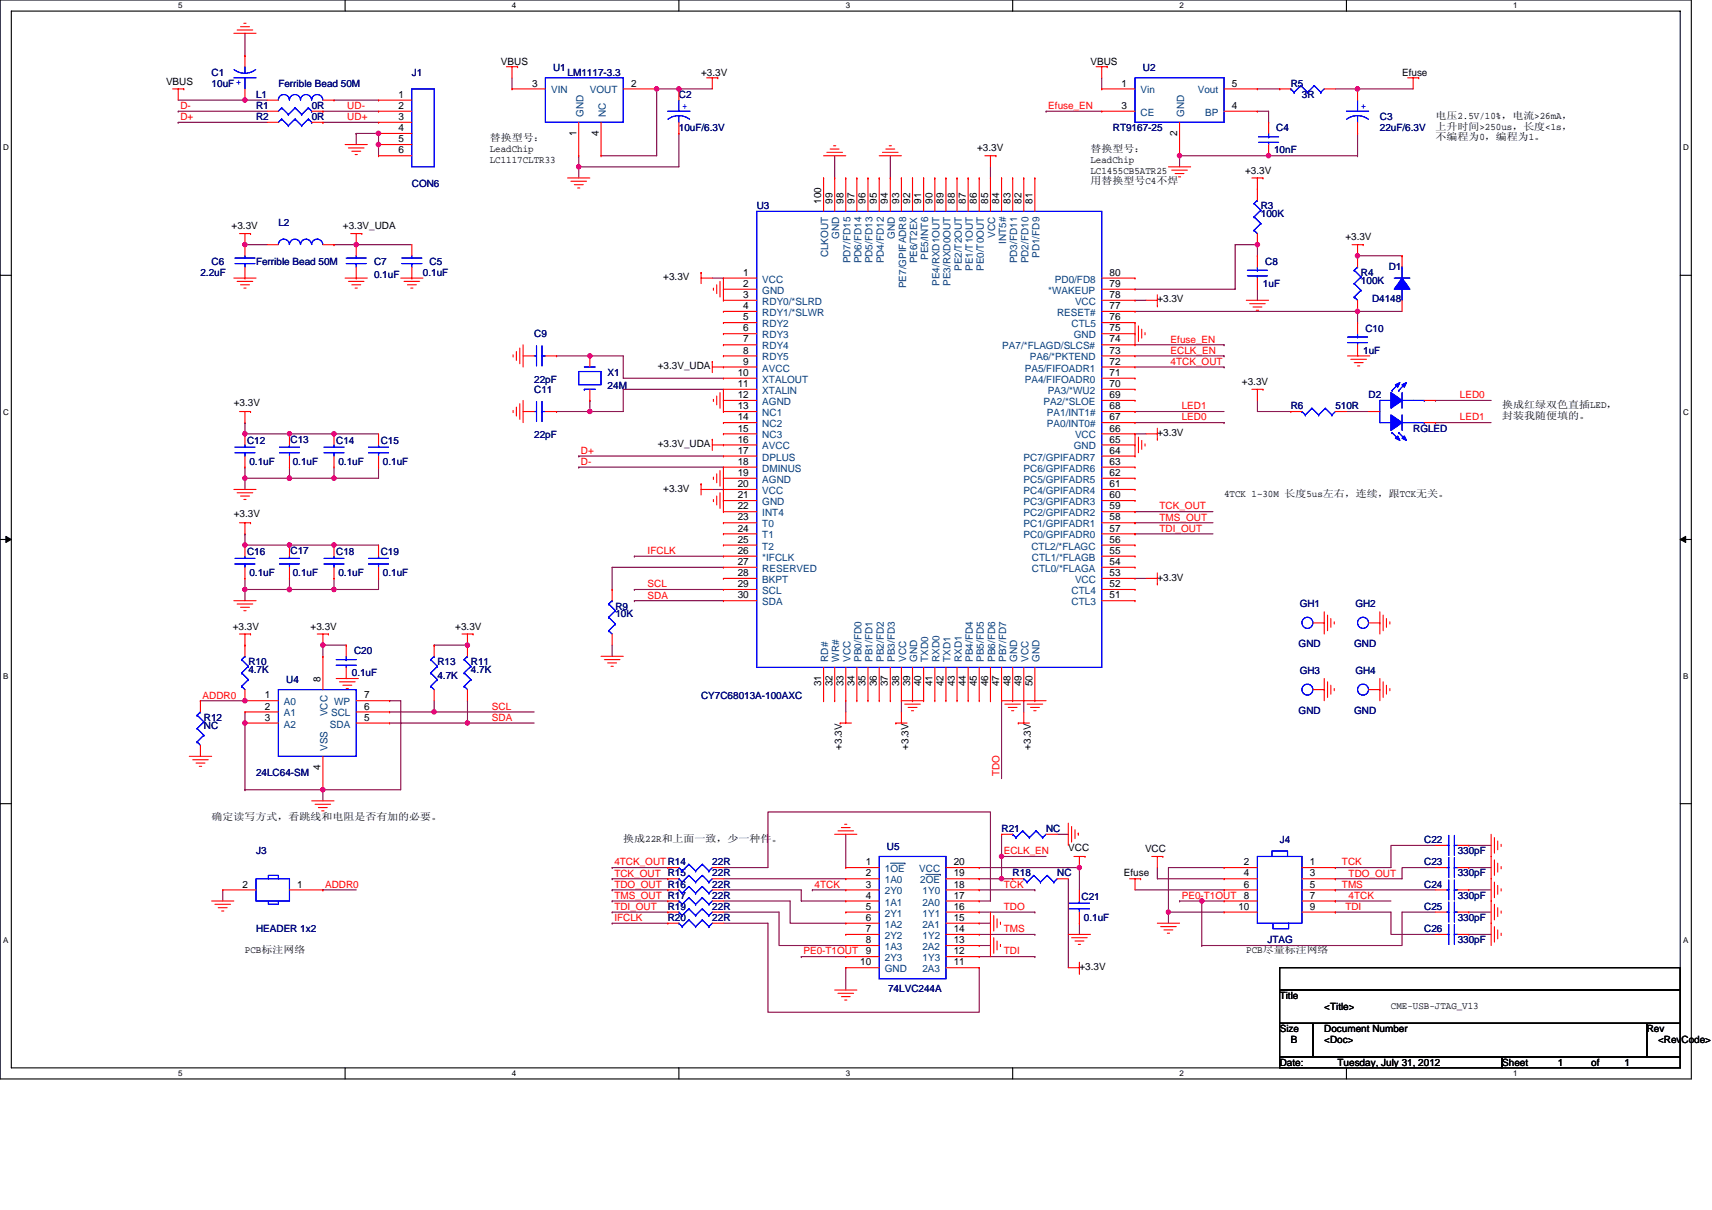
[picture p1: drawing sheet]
<svg xmlns="http://www.w3.org/2000/svg" width="297mm" height="210mm" viewBox="0 0 297 210" stroke-linecap="round" stroke-linejoin="round" font-family="sans-serif">
<defs><g id="words">
<g font-size="1.7">
<text x="86.9" y="11.2">VBUS</text>
<text x="189.2" y="11.2">VBUS</text>
<text x="28.8" y="14.7">VBUS</text>
<text x="69.1" y="17">1</text>
<text x="92.3" y="15">3</text>
<text x="109.5" y="15">2</text>
<text x="121.6" y="13.1">+3.3V</text>
<text x="194.6" y="15">1</text>
<text x="213.7" y="15">5</text>
<text x="243.3" y="13.1">Efuse</text>
<text x="69.1" y="18.9">2</text>
<text x="69.1" y="20.8">3</text>
<text x="69.1" y="22.8">4</text>
<text x="100" y="23.5" transform="rotate(-90 100 23.5)">1</text>
<text x="103.9" y="23.5" transform="rotate(-90 103.9 23.5)">4</text>
<text x="194.6" y="18.9">3</text>
<text x="204.3" y="23.5" transform="rotate(-90 204.3 23.5)">2</text>
<text x="213.7" y="18.9">4</text>
<text x="249.1" y="20.7">电压2.5V/10%，电流&gt;26mA，</text>
<text x="249.1" y="22.5">上升时间&gt;250us，长度&lt;1s，</text>
<text x="69.1" y="24.7">5</text>
<text x="69.1" y="26.6">6</text>
<text x="85" y="26.4">LeadChip</text>
<text x="85" y="28.2">LC1117CLTR33</text>
<text x="85" y="24.5">替换型号：</text>
<text x="169.5" y="26.2">+3.3V</text>
<text x="189.2" y="26.5">替换型号：</text>
<text x="189.2" y="28.3">LeadChip</text>
<text x="249.1" y="24.4">不编程为0，编程为1。</text>
<text x="142.5" y="35.3" transform="rotate(-90 142.5 35.3)">100</text>
<text x="144.4" y="35.3" transform="rotate(-90 144.4 35.3)">99</text>
<text x="146.3" y="35.3" transform="rotate(-90 146.3 35.3)">98</text>
<text x="148.3" y="35.3" transform="rotate(-90 148.3 35.3)">97</text>
<text x="150.2" y="35.3" transform="rotate(-90 150.2 35.3)">96</text>
<text x="152.1" y="35.3" transform="rotate(-90 152.1 35.3)">95</text>
<text x="154.1" y="35.3" transform="rotate(-90 154.1 35.3)">94</text>
<text x="156" y="35.3" transform="rotate(-90 156 35.3)">93</text>
<text x="157.9" y="35.3" transform="rotate(-90 157.9 35.3)">92</text>
<text x="159.8" y="35.3" transform="rotate(-90 159.8 35.3)">91</text>
<text x="161.8" y="35.3" transform="rotate(-90 161.8 35.3)">90</text>
<text x="163.7" y="35.3" transform="rotate(-90 163.7 35.3)">89</text>
<text x="165.6" y="35.3" transform="rotate(-90 165.6 35.3)">88</text>
<text x="167.6" y="35.3" transform="rotate(-90 167.6 35.3)">87</text>
<text x="169.5" y="35.3" transform="rotate(-90 169.5 35.3)">86</text>
<text x="171.4" y="35.3" transform="rotate(-90 171.4 35.3)">85</text>
<text x="173.4" y="35.3" transform="rotate(-90 173.4 35.3)">84</text>
<text x="175.3" y="35.3" transform="rotate(-90 175.3 35.3)">83</text>
<text x="177.2" y="35.3" transform="rotate(-90 177.2 35.3)">82</text>
<text x="179.2" y="35.3" transform="rotate(-90 179.2 35.3)">81</text>
<text x="189.2" y="30.1">LC1455CB5ATR25</text>
<text x="189.2" y="32">用替换型号C4不焊</text>
<text x="216" y="30.1">+3.3V</text>
<text x="40.2" y="39.8">+3.3V</text>
<text x="59.5" y="39.8">+3.3V_UDA</text>
<text x="233.4" y="41.7">+3.3V</text>
<text x="129" y="47.9">1</text>
<text x="192.5" y="47.9">80</text>
<text x="115.1" y="48.6">+3.3V</text>
<text x="129" y="49.8">2</text>
<text x="129" y="51.7">3</text>
<text x="129" y="53.6">4</text>
<text x="192.5" y="51.7">78</text>
<text x="192.5" y="53.6">77</text>
<text x="192.5" y="49.8">79</text>
<text x="200.8" y="52.5">+3.3V</text>
<text x="129" y="55.6">5</text>
<text x="129" y="57.5">6</text>
<text x="129" y="59.4">7</text>
<text x="192.5" y="57.5">75</text>
<text x="192.5" y="59.4">74</text>
<text x="192.5" y="55.6">76</text>
<text x="114.1" y="64.1">+3.3V_UDA</text>
<text x="128" y="65.2">10</text>
<text x="129" y="61.4">8</text>
<text x="129" y="63.3">9</text>
<text x="192.5" y="61.4">73</text>
<text x="192.5" y="65.2">71</text>
<text x="192.5" y="63.3">72</text>
<text x="40.6" y="70.5">+3.3V</text>
<text x="128" y="67.2">11</text>
<text x="128" y="69.1">12</text>
<text x="128" y="71">13</text>
<text x="192.5" y="71">68</text>
<text x="192.5" y="67.2">70</text>
<text x="192.5" y="69.1">69</text>
<text x="215.5" y="66.8">+3.3V</text>
<text x="260.6" y="70.9">换成红绿双色直插LED，</text>
<text x="114.1" y="77.6">+3.3V_UDA</text>
<text x="128" y="72.9">14</text>
<text x="128" y="74.9">15</text>
<text x="128" y="76.8">16</text>
<text x="192.5" y="74.9">66</text>
<text x="192.5" y="72.9">67</text>
<text x="192.5" y="76.8">65</text>
<text x="200.8" y="75.7">+3.3V</text>
<text x="260.6" y="72.7">封装我随便填的。</text>
<text x="128" y="78.7">17</text>
<text x="128" y="80.7">18</text>
<text x="128" y="82.6">19</text>
<text x="192.5" y="82.6">62</text>
<text x="192.5" y="80.7">63</text>
<text x="192.5" y="78.7">64</text>
<text x="40.6" y="89.8">+3.3V</text>
<text x="115.1" y="85.3">+3.3V</text>
<text x="128" y="84.5">20</text>
<text x="128" y="86.5">21</text>
<text x="128" y="88.4">22</text>
<text x="192.5" y="88.4">59</text>
<text x="192.5" y="86.5">60</text>
<text x="192.5" y="84.5">61</text>
<text x="212.4" y="86.3">4TCK 1~30M 长度5us左右，连续，跟TCK无关。</text>
<text x="128" y="90.3">23</text>
<text x="128" y="92.2">24</text>
<text x="128" y="94.2">25</text>
<text x="192.5" y="92.2">57</text>
<text x="192.5" y="90.3">58</text>
<text x="192.5" y="94.2">56</text>
<text x="128" y="96.1">26</text>
<text x="128" y="98">27</text>
<text x="128" y="100">28</text>
<text x="128" y="101.9">29</text>
<text x="192.5" y="100">53</text>
<text x="192.5" y="98">54</text>
<text x="192.5" y="96.1">55</text>
<text x="192.5" y="101.9">52</text>
<text x="200.8" y="100.8">+3.3V</text>
<text x="128" y="103.8">30</text>
<text x="192.5" y="103.8">51</text>
<text x="40.4" y="109.3">+3.3V</text>
<text x="53.9" y="109.3">+3.3V</text>
<text x="79" y="109.3">+3.3V</text>
<text x="55.6" y="118.3" transform="rotate(-90 55.6 118.3)">8</text>
<text x="142.5" y="119.1" transform="rotate(-90 142.5 119.1)">31</text>
<text x="144.4" y="119.1" transform="rotate(-90 144.4 119.1)">32</text>
<text x="146.3" y="119.1" transform="rotate(-90 146.3 119.1)">33</text>
<text x="148.3" y="119.1" transform="rotate(-90 148.3 119.1)">34</text>
<text x="150.2" y="119.1" transform="rotate(-90 150.2 119.1)">35</text>
<text x="152.1" y="119.1" transform="rotate(-90 152.1 119.1)">36</text>
<text x="154.1" y="119.1" transform="rotate(-90 154.1 119.1)">37</text>
<text x="156" y="119.1" transform="rotate(-90 156 119.1)">38</text>
<text x="157.9" y="119.1" transform="rotate(-90 157.9 119.1)">39</text>
<text x="159.8" y="119.1" transform="rotate(-90 159.8 119.1)">40</text>
<text x="161.8" y="119.1" transform="rotate(-90 161.8 119.1)">41</text>
<text x="163.7" y="119.1" transform="rotate(-90 163.7 119.1)">42</text>
<text x="165.6" y="119.1" transform="rotate(-90 165.6 119.1)">43</text>
<text x="167.6" y="119.1" transform="rotate(-90 167.6 119.1)">44</text>
<text x="169.5" y="119.1" transform="rotate(-90 169.5 119.1)">45</text>
<text x="171.4" y="119.1" transform="rotate(-90 171.4 119.1)">46</text>
<text x="173.4" y="119.1" transform="rotate(-90 173.4 119.1)">47</text>
<text x="175.3" y="119.1" transform="rotate(-90 175.3 119.1)">48</text>
<text x="177.2" y="119.1" transform="rotate(-90 177.2 119.1)">49</text>
<text x="179.2" y="119.1" transform="rotate(-90 179.2 119.1)">50</text>
<text x="46" y="121.2">1</text>
<text x="46" y="123.1">2</text>
<text x="46" y="125.1">3</text>
<text x="63.2" y="125.1">5</text>
<text x="63.2" y="121.2">7</text>
<text x="63.2" y="123.1">6</text>
<text x="146" y="130.1" transform="rotate(-90 146 130.1)">+3.3V</text>
<text x="157.6" y="130.1" transform="rotate(-90 157.6 130.1)">+3.3V</text>
<text x="178.9" y="130.1" transform="rotate(-90 178.9 130.1)">+3.3V</text>
<text x="55.6" y="133.6" transform="rotate(-90 55.6 133.6)">4</text>
<text x="36.7" y="142.3">确定读写方式，看跳线和电阻是否有加的必要。</text>
<text x="108.1" y="146.2">换成22R和上面一致，少一种件。</text>
<text x="185.4" y="147.7">VCC</text>
<text x="198.7" y="147.9">VCC</text>
<text x="42.1" y="154">2</text>
<text x="51.6" y="154">1</text>
<text x="150.2" y="150.2">1</text>
<text x="150.2" y="152.1">2</text>
<text x="150.2" y="154">3</text>
<text x="150.2" y="156">4</text>
<text x="165.5" y="156">17</text>
<text x="165.5" y="152.1">19</text>
<text x="165.5" y="154">18</text>
<text x="165.5" y="150.2">20</text>
<text x="195" y="152.1">Efuse</text>
<text x="215.8" y="150.2">2</text>
<text x="215.8" y="152.1">4</text>
<text x="215.8" y="154">6</text>
<text x="215.8" y="156">8</text>
<text x="227.2" y="150.2">1</text>
<text x="227.2" y="152.1">3</text>
<text x="227.2" y="154">5</text>
<text x="227.2" y="156">7</text>
<text x="150.2" y="157.9">5</text>
<text x="150.2" y="159.8">6</text>
<text x="150.2" y="161.8">7</text>
<text x="165.5" y="159.8">15</text>
<text x="165.5" y="161.8">14</text>
<text x="165.5" y="157.9">16</text>
<text x="214.9" y="157.9">10</text>
<text x="227.2" y="157.9">9</text>
<text x="42.5" y="165.5">PCB标注网络</text>
<text x="149.2" y="167.5">10</text>
<text x="150.2" y="163.7">8</text>
<text x="150.2" y="165.6">9</text>
<text x="165.5" y="167.5">11</text>
<text x="165.5" y="163.7">13</text>
<text x="165.5" y="165.6">12</text>
<text x="216.2" y="165.5">PCB尽量标注网络</text>
<text x="187.3" y="168.3">+3.3V</text>
<text x="222" y="173.4">Title</text>
<text x="222" y="179.1">Size</text>
<text x="229.8" y="179.1">Document Number</text>
<text x="229.8" y="175.3">&lt;Title&gt;</text>
<text x="241.3" y="175.1">CME-USB-JTAG_V13</text>
<text x="285.7" y="179.1">Rev</text>
<text x="222" y="184.9">Date:</text>
<text x="224" y="181.1">B</text>
<text x="229.8" y="181.1">&lt;Doc&gt;</text>
<text x="232.1" y="184.9">Tuesday, July 31, 2012</text>
<text x="260.6" y="184.9">Sheet</text>
<text x="270.3" y="184.9">1</text>
<text x="276.1" y="184.9">of</text>
<text x="281.9" y="184.9">1</text>
<text x="287.7" y="181.1">&lt;RevCode&gt;</text>
</g>
<g font-size="1.7" fill="#000080">
<text x="36.7" y="13.1">C1</text>
<text x="36.7" y="15">10uF</text>
<text x="44.4" y="17">L1</text>
<text x="48.3" y="15">Ferrible Bead 50M</text>
<text x="71.5" y="13.1">J1</text>
<text x="96" y="12.4">U1</text>
<text x="98.5" y="13.1">LM1117-3.3</text>
<text x="117.8" y="17">C2</text>
<text x="198.3" y="12.4">U2</text>
<text x="224" y="15">R5</text>
<text x="225.9" y="17">3R</text>
<text x="44.4" y="18.9">R1</text>
<text x="44.4" y="20.8">R2</text>
<text x="54.1" y="18.9">0R</text>
<text x="54.1" y="20.8">0R</text>
<text x="117.8" y="22.8">10uF/6.3V</text>
<text x="193.1" y="22.8">RT9167-25</text>
<text x="221.4" y="22.8">C4</text>
<text x="239.4" y="20.8">C3</text>
<text x="239.4" y="22.8">22uF/6.3V</text>
<text x="221.1" y="26.6">10nF</text>
<text x="71.5" y="32.4">CON6</text>
<text x="48.3" y="39.2">L2</text>
<text x="131.3" y="36.3">U3</text>
<text x="218.8" y="36.3">R3</text>
<text x="218.8" y="37.6">100K</text>
<text x="34.8" y="47.9">2.2uF</text>
<text x="36.7" y="45.9">C6</text>
<text x="44.4" y="45.9">Ferrible Bead 50M</text>
<text x="64.9" y="45.9">C7</text>
<text x="73.4" y="47.9">0.1uF</text>
<text x="74.5" y="45.9">C5</text>
<text x="219.5" y="45.9">C8</text>
<text x="236.1" y="47.9">R4</text>
<text x="241" y="46.9">D1</text>
<text x="64.9" y="48.3">0.1uF</text>
<text x="219.1" y="49.8">1uF</text>
<text x="236.1" y="49.2">100K</text>
<text x="238.1" y="52.5">D4148</text>
<text x="92.7" y="58.5">C9</text>
<text x="236.9" y="57.5">C10</text>
<text x="105.4" y="65.2">X1</text>
<text x="236.5" y="61.4">1uF</text>
<text x="92.7" y="66.4">22pF</text>
<text x="92.7" y="68.1">C11</text>
<text x="105.4" y="67.6">24M</text>
<text x="224" y="71">R6</text>
<text x="231.7" y="71">510R</text>
<text x="237.5" y="69.1">D2</text>
<text x="42.9" y="77">C12</text>
<text x="50.4" y="76.8">C13</text>
<text x="58.3" y="77">C14</text>
<text x="66.1" y="77">C15</text>
<text x="92.7" y="76.1">22pF</text>
<text x="245.2" y="74.9">RGLED</text>
<text x="43.3" y="80.7">0.1uF</text>
<text x="50.8" y="80.7">0.1uF</text>
<text x="58.7" y="80.7">0.1uF</text>
<text x="66.4" y="80.7">0.1uF</text>
<text x="42.9" y="96.3">C16</text>
<text x="43.3" y="100">0.1uF</text>
<text x="50.4" y="96.1">C17</text>
<text x="50.8" y="100">0.1uF</text>
<text x="58.3" y="96.3">C18</text>
<text x="58.7" y="100">0.1uF</text>
<text x="66.1" y="96.3">C19</text>
<text x="66.4" y="100">0.1uF</text>
<text x="106.8" y="105.8">R9</text>
<text x="106.8" y="107.1">10K</text>
<text x="225.5" y="105.4">GH1</text>
<text x="235.2" y="105.4">GH2</text>
<text x="61.4" y="113.5">C20</text>
<text x="225.3" y="112.4">GND</text>
<text x="235" y="112.4">GND</text>
<text x="43.1" y="115.4">R10</text>
<text x="43.1" y="116.8">4.7K</text>
<text x="49.7" y="118.5">U4</text>
<text x="61" y="117.4">0.1uF</text>
<text x="75.9" y="115.4">R13</text>
<text x="75.9" y="117.8">4.7K</text>
<text x="81.7" y="115.4">R11</text>
<text x="81.7" y="116.8">4.7K</text>
<text x="225.5" y="117">GH3</text>
<text x="235.2" y="117">GH4</text>
<text x="35.4" y="125.1">R12</text>
<text x="121.6" y="121.2">CY7C68013A-100AXC</text>
<text x="225.3" y="123.9">GND</text>
<text x="235" y="123.9">GND</text>
<text x="35.4" y="126.4">NC</text>
<text x="44.4" y="134.7">24LC64-SM</text>
<text x="44.4" y="148.3">J3</text>
<text x="153.9" y="147.5">U5</text>
<text x="173.8" y="144.4">R21</text>
<text x="181.5" y="144.4">NC</text>
<text x="222" y="146.3">J4</text>
<text x="247.1" y="146.3">C22</text>
<text x="252.9" y="148.3">330pF</text>
<text x="123.6" y="152.1">22R</text>
<text x="123.6" y="150.2">22R</text>
<text x="123.6" y="156">22R</text>
<text x="123.6" y="154.1">22R</text>
<text x="175.7" y="152.1">R18</text>
<text x="183.4" y="152.1">NC</text>
<text x="247.1" y="150.2">C23</text>
<text x="247.1" y="154.1">C24</text>
<text x="252.9" y="152.1">330pF</text>
<text x="252.9" y="156">330pF</text>
<text x="44.4" y="161.8">HEADER 1x2</text>
<text x="115.9" y="157.9">R19</text>
<text x="115.9" y="159.8">R20</text>
<text x="123.6" y="157.9">22R</text>
<text x="123.6" y="159.8">22R</text>
<text x="187.7" y="156.2">C21</text>
<text x="188.1" y="159.8">0.1uF</text>
<text x="247.1" y="157.9">C25</text>
<text x="247.1" y="161.8">C26</text>
<text x="252.9" y="159.8">330pF</text>
<text x="219.9" y="163.7">JTAG</text>
<text x="252.9" y="163.7">330pF</text>
<text x="154.1" y="172.2">74LVC244A</text>
</g>
<g font-size="1.7" fill="#00f">
<text x="41.9" y="13.8" transform="rotate(180 41.9 13.8)">+</text>
<text x="118.4" y="18.9">+</text>
<text x="236.1" y="18.9">+</text>
</g>
<g font-size="1.7" fill="#004080">
<text x="95.6" y="16.2">VIN</text>
<text x="102.3" y="16.2">VOUT</text>
<text x="197.9" y="16.2">Vin</text>
<text x="207.8" y="16.2">Vout</text>
<text x="101.2" y="20.3" transform="rotate(-90 101.2 20.3)">GND</text>
<text x="105.1" y="20.3" transform="rotate(-90 105.1 20.3)">NC</text>
<text x="197.9" y="20.1">CE</text>
<text x="205.5" y="20.3" transform="rotate(-90 205.5 20.3)">GND</text>
<text x="209.1" y="20.1">BP</text>
<text x="145.6" y="41.5" transform="rotate(-90 145.6 41.5)">GND</text>
<text x="155.3" y="41.5" transform="rotate(-90 155.3 41.5)">GND</text>
<text x="172.7" y="41.3" transform="rotate(-90 172.7 41.3)">VCC</text>
<text x="143.7" y="44.6" transform="rotate(-90 143.7 44.6)">CLKOUT</text>
<text x="147.5" y="45.7" transform="rotate(-90 147.5 45.7)">PD7/FD15</text>
<text x="149.5" y="45.7" transform="rotate(-90 149.5 45.7)">PD6/FD14</text>
<text x="151.4" y="45.7" transform="rotate(-90 151.4 45.7)">PD5/FD13</text>
<text x="153.3" y="45.7" transform="rotate(-90 153.3 45.7)">PD4/FD12</text>
<text x="159.1" y="45.7" transform="rotate(-90 159.1 45.7)">PE6/T2EX</text>
<text x="161.1" y="45.1" transform="rotate(-90 161.1 45.1)">PE5/INT6</text>
<text x="166.9" y="47" transform="rotate(-90 166.9 47)">PE2/T2OUT</text>
<text x="168.8" y="47" transform="rotate(-90 168.8 47)">PE1/T1OUT</text>
<text x="170.7" y="47" transform="rotate(-90 170.7 47)">PE0/T0OUT</text>
<text x="174.6" y="42.4" transform="rotate(-90 174.6 42.4)">INT5#</text>
<text x="176.5" y="45.7" transform="rotate(-90 176.5 45.7)">PD3/FD11</text>
<text x="178.4" y="45.7" transform="rotate(-90 178.4 45.7)">PD2/FD10</text>
<text x="180.4" y="44.7" transform="rotate(-90 180.4 44.7)">PD1/FD9</text>
<text x="132.3" y="49">VCC</text>
<text x="132.3" y="51">GND</text>
<text x="132.3" y="52.9">RDY0/*SLRD</text>
<text x="157.2" y="50" transform="rotate(-90 157.2 50)">PE7/GPIFADR8</text>
<text x="163" y="49.6" transform="rotate(-90 163 49.6)">PE4/RXD1OUT</text>
<text x="164.9" y="49.6" transform="rotate(-90 164.9 49.6)">PE3/RXD0OUT</text>
<text x="181.9" y="51">*WAKEUP</text>
<text x="183" y="49">PD0/FD8</text>
<text x="186.5" y="52.9">VCC</text>
<text x="132.3" y="54.8">RDY1/*SLWR</text>
<text x="132.3" y="56.8">RDY2</text>
<text x="132.3" y="58.7">RDY3</text>
<text x="183.4" y="54.8">RESET#</text>
<text x="185.9" y="56.8">CTL5</text>
<text x="186.3" y="58.7">GND</text>
<text x="132.3" y="60.6">RDY4</text>
<text x="132.3" y="62.5">RDY5</text>
<text x="132.3" y="64.5">AVCC</text>
<text x="173.9" y="60.6">PA7/*FLAGD/SLCS#</text>
<text x="177.8" y="64.5">PA5/FIFOADR1</text>
<text x="178.7" y="62.5">PA6/*PKTEND</text>
<text x="132.3" y="66.4">XTALOUT</text>
<text x="132.3" y="68.3">XTALIN</text>
<text x="132.3" y="70.3">AGND</text>
<text x="177.8" y="66.4">PA4/FIFOADR0</text>
<text x="181.1" y="70.3">PA2/*SLOE</text>
<text x="181.8" y="68.3">PA3/*WU2</text>
<text x="132.3" y="72.2">NC1</text>
<text x="132.3" y="74.1">NC2</text>
<text x="132.3" y="76.1">NC3</text>
<text x="132.3" y="78">AVCC</text>
<text x="181.6" y="74.1">PA0/INT0#</text>
<text x="181.6" y="72.2">PA1/INT1#</text>
<text x="186.3" y="78">GND</text>
<text x="186.5" y="76.1">VCC</text>
<text x="132.3" y="79.9">DPLUS</text>
<text x="132.3" y="81.9">DMINUS</text>
<text x="132.3" y="83.8">AGND</text>
<text x="177.6" y="83.8">PC5/GPIFADR5</text>
<text x="177.6" y="81.9">PC6/GPIFADR6</text>
<text x="177.6" y="79.9">PC7/GPIFADR7</text>
<text x="132.3" y="85.7">VCC</text>
<text x="132.3" y="87.7">GND</text>
<text x="132.3" y="89.6">INT4</text>
<text x="177.6" y="89.6">PC2/GPIFADR2</text>
<text x="177.6" y="87.7">PC3/GPIFADR3</text>
<text x="177.6" y="85.7">PC4/GPIFADR4</text>
<text x="132.3" y="91.5">T0</text>
<text x="132.3" y="93.4">T1</text>
<text x="132.3" y="95.4">T2</text>
<text x="177.6" y="93.4">PC0/GPIFADR0</text>
<text x="177.6" y="91.5">PC1/GPIFADR1</text>
<text x="179" y="95.4">CTL2/*FLAGC</text>
<text x="132.3" y="97.3">*IFCLK</text>
<text x="132.3" y="99.2">RESERVED</text>
<text x="132.3" y="101.2">BKPT</text>
<text x="179" y="99.2">CTL0/*FLAGA</text>
<text x="179" y="97.3">CTL1/*FLAGB</text>
<text x="186.5" y="101.2">VCC</text>
<text x="132.3" y="103.1">SCL</text>
<text x="132.3" y="105">SDA</text>
<text x="185.9" y="105">CTL3</text>
<text x="185.9" y="103.1">CTL4</text>
<text x="143.7" y="114.9" transform="rotate(-90 143.7 114.9)">RD#</text>
<text x="145.6" y="114.9" transform="rotate(-90 145.6 114.9)">WR#</text>
<text x="147.5" y="114.9" transform="rotate(-90 147.5 114.9)">VCC</text>
<text x="149.5" y="114.9" transform="rotate(-90 149.5 114.9)">PB0/FD0</text>
<text x="151.4" y="114.9" transform="rotate(-90 151.4 114.9)">PB1/FD1</text>
<text x="153.3" y="114.9" transform="rotate(-90 153.3 114.9)">PB2/FD2</text>
<text x="155.3" y="114.9" transform="rotate(-90 155.3 114.9)">PB3/FD3</text>
<text x="157.2" y="114.9" transform="rotate(-90 157.2 114.9)">VCC</text>
<text x="159.1" y="114.9" transform="rotate(-90 159.1 114.9)">GND</text>
<text x="161.1" y="114.9" transform="rotate(-90 161.1 114.9)">TXD0</text>
<text x="163" y="114.9" transform="rotate(-90 163 114.9)">RXD0</text>
<text x="164.9" y="114.9" transform="rotate(-90 164.9 114.9)">TXD1</text>
<text x="166.9" y="114.9" transform="rotate(-90 166.9 114.9)">RXD1</text>
<text x="168.8" y="114.9" transform="rotate(-90 168.8 114.9)">PB4/FD4</text>
<text x="170.7" y="114.9" transform="rotate(-90 170.7 114.9)">PB5/FD5</text>
<text x="172.7" y="114.9" transform="rotate(-90 172.7 114.9)">PB6/FD6</text>
<text x="174.6" y="114.9" transform="rotate(-90 174.6 114.9)">PB7/FD7</text>
<text x="176.5" y="114.9" transform="rotate(-90 176.5 114.9)">GND</text>
<text x="178.4" y="114.9" transform="rotate(-90 178.4 114.9)">VCC</text>
<text x="180.4" y="114.9" transform="rotate(-90 180.4 114.9)">GND</text>
<text x="49.3" y="122.4">A0</text>
<text x="49.3" y="124.3">A1</text>
<text x="56.8" y="124.3" transform="rotate(-90 56.8 124.3)">VCC</text>
<text x="57.4" y="124.3">SCL</text>
<text x="58" y="122.4">WP</text>
<text x="49.3" y="126.3">A2</text>
<text x="56.8" y="130.3" transform="rotate(-90 56.8 130.3)">VSS</text>
<text x="57.3" y="126.3">SDA</text>
<text x="153.5" y="151.3">1OE</text>
<text x="153.5" y="153.3">1A0</text>
<text x="153.5" y="155.2">2Y0</text>
<text x="159.5" y="151.3">VCC</text>
<text x="159.7" y="153.3">2OE</text>
<text x="160.1" y="155.2">1Y0</text>
<text x="153.5" y="157.1">1A1</text>
<text x="153.5" y="159.1">2Y1</text>
<text x="153.5" y="161">1A2</text>
<text x="160" y="161">2A1</text>
<text x="160" y="157.1">2A0</text>
<text x="160.1" y="159.1">1Y1</text>
<text x="153.5" y="162.9">2Y2</text>
<text x="153.5" y="164.9">1A3</text>
<text x="153.5" y="166.8">2Y3</text>
<text x="160" y="164.9">2A2</text>
<text x="160.1" y="166.8">1Y3</text>
<text x="160.1" y="162.9">1Y2</text>
<text x="153.5" y="168.7">GND</text>
<text x="160" y="168.7">2A3</text>
</g>
<g font-size="1.7" fill="#f00">
<text x="31.3" y="20.8">D+</text>
<text x="31.3" y="18.9">D-</text>
<text x="60.3" y="20.8">UD+</text>
<text x="60.3" y="18.9">UD-</text>
<text x="181.9" y="18.9">Efuse_EN</text>
<text x="203.1" y="59.5">Efuse_EN</text>
<text x="203.1" y="61.4">ECLK_EN</text>
<text x="203.1" y="63.3">4TCK_OUT</text>
<text x="205" y="71">LED1</text>
<text x="253.3" y="69.1">LED0</text>
<text x="205" y="73">LED0</text>
<text x="253.3" y="73">LED1</text>
<text x="100.8" y="80.7">D-</text>
<text x="100.8" y="78.8">D+</text>
<text x="201.2" y="88.4">TCK_OUT</text>
<text x="201.2" y="90.3">TMS_OUT</text>
<text x="201.2" y="92.3">TDI_OUT</text>
<text x="112.4" y="96.1">IFCLK</text>
<text x="112.4" y="101.9">SCL</text>
<text x="112.4" y="103.9">SDA</text>
<text x="35.2" y="121.2">ADDR0</text>
<text x="85.4" y="125.1">SDA</text>
<text x="85.4" y="123.2">SCL</text>
<text x="173.4" y="134.7" transform="rotate(-90 173.4 134.7)">TDO</text>
<text x="174.2" y="148.3">ECLK_EN</text>
<text x="56.4" y="154.1">ADDR0</text>
<text x="106.6" y="150.2">4TCK_OUTR14</text>
<text x="106.6" y="152.1">TCK_OUT R15</text>
<text x="106.6" y="154.1">TDO_OUT R16</text>
<text x="106.6" y="156">TMS_OUT R17</text>
<text x="141.3" y="154.1">4TCK</text>
<text x="174.2" y="154.1">TCK</text>
<text x="205" y="156">PE0-T1OUT</text>
<text x="232.8" y="150.2">TCK</text>
<text x="232.8" y="154.1">TMS</text>
<text x="234" y="152.1">TDO_OUT</text>
<text x="234" y="156">4TCK</text>
<text x="106.6" y="157.9">TDI_OUT</text>
<text x="106.6" y="159.8">IFCLK</text>
<text x="174.2" y="157.9">TDO</text>
<text x="174.2" y="161.8">TMS</text>
<text x="233.4" y="157.9">TDI</text>
<text x="139.4" y="165.6">PE0-T1OUT</text>
<text x="174.2" y="165.6">TDI</text>
</g>
<g font-size="1.4">
<text x="30.9" y="1.5">5</text>
<text x="88.8" y="1.5">4</text>
<text x="146.7" y="1.5">3</text>
<text x="204.7" y="1.5">2</text>
<text x="262.6" y="1.5">1</text>
<text x=".5" y="26.1">D</text>
<text x="292" y="26.1">D</text>
<text x=".5" y="71.9">C</text>
<text x="292" y="71.9">C</text>
<text x=".5" y="117.8">B</text>
<text x="292" y="117.8">B</text>
<text x=".5" y="163.6">A</text>
<text x="292" y="163.6">A</text>
<text x="30.9" y="186.8">5</text>
<text x="88.8" y="186.8">4</text>
<text x="146.7" y="186.8">3</text>
<text x="204.7" y="186.8">2</text>
<text x="262.6" y="186.8">1</text>
</g>
</g></defs>
<path d="M0 0h293.5v187.2h-293.5zM2 1.9h289.5v183.4h-289.5z" fill="none" stroke="#000" stroke-width=".19"/>
<g fill="#fff">
<path d="M30.9 .2h.8v1.6h-.8z"/>
<path d="M30.9 185.5h.8v1.6h-.8z"/>
</g>
<path d="M59.9 0v1.9M59.9 185.3v1.9" fill="none" stroke="#000" stroke-width=".19"/>
<g fill="#fff">
<path d="M88.8 .2h.8v1.6h-.8z"/>
<path d="M88.8 185.5h.8v1.6h-.8z"/>
</g>
<path d="M117.8 0v1.9M117.8 185.3v1.9" fill="none" stroke="#000" stroke-width=".19"/>
<g fill="#fff">
<path d="M146.7 .2h.8v1.6h-.8z"/>
<path d="M146.7 185.5h.8v1.6h-.8z"/>
</g>
<path d="M175.7 0v1.9M175.7 185.3v1.9" fill="none" stroke="#000" stroke-width=".19"/>
<g fill="#fff">
<path d="M204.7 .2h.7v1.6h-.7z"/>
<path d="M204.7 185.5h.7v1.6h-.7z"/>
</g>
<path d="M233.6 0v1.9M233.6 185.3v1.9" fill="none" stroke="#000" stroke-width=".19"/>
<g fill="#fff">
<path d="M262.6 .2h.7v1.6h-.7z"/>
<path d="M262.6 185.5h.7v1.6h-.7z"/>
<path d="M.5 24.8h1v1.6h-1z"/>
<path d="M292 24.8h1v1.6h-1z"/>
<path d="M.5 70.7h1v1.5h-1z"/>
<path d="M292 70.7h1v1.5h-1z"/>
</g>
<path d="M0 47.8h2M291.5 47.8h2" fill="none" stroke="#000" stroke-width=".19"/>
<g fill="#fff">
<path d="M.5 116.5h.9v1.6h-.9z"/>
<path d="M292 116.5h.9v1.6h-.9z"/>
</g>
<path d="M0 93.6h2M291.5 93.6h2" fill="none" stroke="#000" stroke-width=".19"/>
<path d="M1 93.1l1 .5-1 .5zM291.5 93.6l1-.5v1z" fill="#000" stroke="#000" stroke-width=".17"/>
<g fill="#fff">
<path d="M.5 162.4h.9v1.5h-.9z"/>
<path d="M292 162.4h.9v1.5h-.9z"/>
</g>
<path d="M0 139.5h2M291.5 139.5h2M222 167.9h69.5v3.9h-69.5zM222 171.8h69.5v5.8h-69.5zM222 177.6h5.8v5.8h-5.8zM227.8 177.6h57.9v5.8h-57.9zM285.7 177.6h5.8v5.8h-5.8zM222 183.4h38.6v1.9h-38.6zM260.6 183.4h30.9v1.9h-30.9z" fill="none" stroke="#000" stroke-width=".19"/>
<g fill="none" stroke="#800040" stroke-width=".19">
<path d="M30.9 19.3h.1M30.9 17.4h11.6M30.9 19.3h15.5M42.5 5.8v3.9M42.5 17.4h.1M42.5 17.4h3.9M56 19.3h.1M56 19.3h9.7M58 17.4h7.7M88.8 13.5v1.9M113.9 15.4v11.6h-9.6M113.9 15.4h.1"/>
<path d="M113.9 15.4h9.7M117.8 15.4h.1M181.5 19.3h.1M181.5 19.3h9.7M191.2 13.5v1.9M218.2 19.3h1.9v1.9M218.2 15.4h3.8M231.7 15.4h3.8M235.5 15.4h.1M235.5 15.4h9.7M30.9 21.2h.1M30.9 21.2h15.5"/>
<path d="M56 21.2h.1M56 21.2h9.7M61.8 23.2v1.9M61.8 23.2h.1M61.8 23.2h3.9v1.9M65.7 25.1h.1M65.7 25.1v1.9M100.4 27v2M100.4 29h.1M100.4 29v1.9M117.8 23.2v5.8h-17.4M144.8 27v3.9"/>
<path d="M154.5 27v3.9M171.8 29v1.9M204.7 27v2M204.7 27h.1M204.7 27h30.8M235.5 23.2v3.8M235.5 27h.1M42.5 42.5h.1M42.5 42.5h3.9M58 42.5h.1M58 42.5h13.5M123.6 48.3h1.9"/>
<path d="M196.9 52.1h2M196.9 54h38.6M196.9 59.8h15.5M212.4 59.8h.1M218.2 50.2v1.9M218.2 42.5h.1M218.2 42.5h-3.9v7.7h-17.4M218.2 42.5v1.9M235.5 54v2M235.5 54h.1M235.5 44.4h.1M235.5 54h7.8"/>
<path d="M235.5 44.4h7.8M42.5 73.3v2h7.7M42.5 73.3h.1M50.2 75.3h.1M50.2 75.3h15.5M58 75.3h.1M96.6 61.8h5.7M100.4 79.1h.1M100.4 79.1h25.1M102.3 61.8h.1M102.3 69.5h.1M102.3 61.8h5.8v3.8h17.4"/>
<path d="M102.3 69.5v1.9M125.5 67.6h-17.4v3.8h-11.5M196.9 75.3h2M196.9 71.4h.1M196.9 61.8h15.5M196.9 73.3h15.5M196.9 71.4h15.5M196.9 63.7h15.5M212.4 73.3h.1M212.4 61.8h.1M212.4 63.7h.1M218.2 69.5v1.9h5.8"/>
<path d="M233.6 71.4h3.9M235.5 61.8h.2M249.1 73.3h.1M249.1 69.5h.1M249.1 73.3h9.6M249.1 69.5h9.6M42.5 83v1.9M42.5 83h.1M42.5 81.1v1.9M42.5 92.6v2h7.7M42.5 92.6h.1M50.2 83h.1"/>
<path d="M50.2 81.1v1.9M50.2 94.6h.1M50.2 94.6h15.5M58 83h.1M58 81.1v1.9M58 94.6h.1M65.7 81.1v1.9h-23.2M100.4 81.1h.1M100.4 81.1h25.1M110.1 96.5h.1M110.1 96.5h15.4M123.6 84.9h1.9"/>
<path d="M125.5 98.4h-19.3v3.9M196.9 90.7h.1M196.9 92.6h.1M196.9 88.8h.1M196.9 90.7h13.6M196.9 92.6h13.6M196.9 88.8h13.6M42.5 102.3v1.9M42.5 102.3h.1M42.5 100.4v1.9M50.2 102.3h.1M50.2 100.4v1.9"/>
<path d="M56 112h.1M56 112v1.9M56 112h4.1M58 102.3h.1M58 100.4v1.9M60.1 117.8h.2M65.7 100.4v1.9h-23.2M75.3 112h.1M75.3 112h5.8M106.2 112v1.9M110.1 102.3h.1M110.1 104.2h.1"/>
<path d="M110.1 102.3h15.4M110.1 104.2h15.4M196.9 100.4h2M34.8 121.6h.1M34.8 121.6h7.7M42.5 125.5h.1M42.5 137.1h.1M42.5 123.5v2M42.5 125.5v11.6M42.5 137.1h13.5M56 137.1v1.9M67.6 121.6h1.9v15.5h-13.5"/>
<path d="M67.6 125.5h13.5M67.6 123.5h7.7M75.3 121.6v1.9M75.3 123.5h.1M75.3 123.5h17.4M81.1 125.5h.1M81.1 121.6h.1M81.1 125.5h11.6M81.1 121.6v3.9M146.7 121.6v1.9M156.4 121.6v1.9M173.8 121.6h.1"/>
<path d="M173.8 121.6v13.5M177.6 121.6v1.9M38.6 154.4v2M56 154.4h.1M56 154.4h5.8M106.2 158.3h.1M106.2 150.6h.1M106.2 152.5h.1M106.2 154.4h.1M106.2 156.4h.1M106.2 150.6h9.7M106.2 152.5h9.7"/>
<path d="M106.2 158.3h9.7M106.2 154.4h9.7M106.2 156.4h9.7M125.5 158.3h9.7v5.8h11.5M125.5 150.6h7.7v-9.7h38.6v15.5h-1.9M125.5 152.5h21.2M125.5 154.4h13.5v2h7.7M125.5 156.4h11.6v3.8h9.6M140.9 154.4h.1M140.9 154.4h5.8M146.7 144.8v5.8M169.9 152.5h3.9"/>
<path d="M169.9 150.6h17.4M169.9 158.3h9.7M169.9 154.4h9.7M173.8 148.6h.1M173.8 148.6h7.7M173.8 152.5h1.9M173.8 144.8v7.7M179.6 154.4h.1M179.6 158.3h.1M183.4 144.8h2M185.4 152.5v15.4M187.3 150.6v3.8"/>
<path d="M187.3 150.6h.1M196.9 154.4h15.5M200.8 150.6v1.9h11.6M202.7 158.3h.1M202.7 158.3v1.9M202.7 158.3h9.7M204.7 156.4h.1M204.7 156.4h3.8M208.5 156.4h3.9M208.5 156.4v7.7M212.4 150.6h-9.7v7.7M231.7 150.6h.1"/>
<path d="M231.7 152.5h.1M231.7 158.3h.1M231.7 154.4h.1M231.7 156.4h.1M231.7 158.3h9.6v3.9h7.8M231.7 154.4h17.4M231.7 156.4h9.6M249.1 146.7h-7.8v3.9h-9.6M249.1 150.6h-5.8v1.9h-11.6M249.1 158.3h-5.8v5.8h-34.8M254.8 146.7h3.9M254.8 150.6h3.9"/>
<path d="M254.8 154.4h3.9M254.8 158.3h3.9M106.2 160.2h.1M106.2 160.2h9.7M125.5 160.2h7.7v15.5h36.7v-7.8M139 166h.1M139 166h7.7M146.7 167.9v3.9M169.9 160.2h1.9M169.9 164.1h1.9M169.9 162.2h9.7M169.9 166h9.7"/>
<path d="M179.6 162.2h.1M179.6 166h.1M187.3 160.2v2M208.5 164.1h.1M254.8 162.2h3.9"/>
</g>
<g fill="#f0f" stroke="#f0f" stroke-width=".19">
<circle cx="102.3" cy="61.8" r=".38"/>
<circle cx="102.3" cy="71.4" r=".38"/>
<circle cx="57.9" cy="83" r=".38"/>
<circle cx="50.2" cy="75.3" r=".38"/>
<circle cx="57.9" cy="75.3" r=".38"/>
<circle cx="50.2" cy="83" r=".38"/>
<circle cx="42.5" cy="83" r=".38"/>
<circle cx="42.5" cy="75.3" r=".38"/>
<circle cx="65.7" cy="23.1" r=".38"/>
<circle cx="81.1" cy="125.5" r=".38"/>
<circle cx="81.1" cy="111.9" r=".38"/>
<circle cx="42.5" cy="125.5" r=".38"/>
<circle cx="56" cy="137" r=".38"/>
<circle cx="56" cy="111.9" r=".38"/>
<circle cx="75.3" cy="123.5" r=".38"/>
<circle cx="42.5" cy="121.6" r=".38"/>
<circle cx="42.5" cy="42.4" r=".38"/>
<circle cx="61.8" cy="42.4" r=".38"/>
<circle cx="235.5" cy="54" r=".38"/>
<circle cx="218.2" cy="42.4" r=".38"/>
<circle cx="42.5" cy="17.4" r=".38"/>
<circle cx="57.9" cy="102.3" r=".38"/>
<circle cx="50.2" cy="94.6" r=".38"/>
<circle cx="57.9" cy="94.6" r=".38"/>
<circle cx="50.2" cy="102.3" r=".38"/>
<circle cx="42.5" cy="102.3" r=".38"/>
<circle cx="42.5" cy="94.6" r=".38"/>
<circle cx="65.7" cy="25.1" r=".38"/>
<circle cx="235.5" cy="44.4" r=".38"/>
<circle cx="202.7" cy="158.3" r=".38"/>
<circle cx="117.8" cy="15.4" r=".38"/>
<circle cx="113.9" cy="15.4" r=".38"/>
<circle cx="100.4" cy="28.9" r=".38"/>
<circle cx="204.6" cy="27" r=".38"/>
<circle cx="235.5" cy="15.4" r=".38"/>
<circle cx="220.1" cy="27" r=".38"/>
<circle cx="187.3" cy="150.6" r=".38"/>
<circle cx="173.8" cy="152.5" r=".38"/>
<circle cx="173.8" cy="148.6" r=".38"/>
<circle cx="208.5" cy="156.3" r=".38"/>
</g>
<g fill="none" stroke="#f00" stroke-width=".19">
<path d="M29.9 15.4h2M30.9 15.4v2M31.9 15.4h.1M40.6 5.8h3.8M41.1 5.2h2.8M41.7 4.6h1.6M42.3 4h.4M42.5 15.4v2M42.5 9.7h.1M42.5 9.7v1.9M46.4 19.3h1.9M46.4 17.4h1.9"/>
<path d="M54.1 19.3h1.9M56 19.3h.1M56 17.4h2M58 17.4h.1M65.7 17.4h.1M65.7 19.3h.1M65.7 19.3h5.8M65.7 17.4h5.8M87.9 11.6h1.9M88.8 11.6v1.9M88.8 15.4h.1M88.8 15.4h5.8"/>
<path d="M89.8 11.6h.1M108.1 15.4h5.8M113.9 15.4h.1M117.8 15.4v2M122.6 13.5h1.9M123.6 13.5v1.9M124.5 13.5h.1M190.2 11.6h1.9M191.2 11.6v1.9M191.2 15.4h.1M191.2 19.3h.1M191.2 15.4h5.7"/>
<path d="M191.2 19.3h5.7M192.1 11.6h.1M212.4 15.4h5.8M212.4 19.3h5.8M218.2 19.3h.1M218.2 15.4h.1M222 15.4h.1M222 15.4h2M229.8 15.4h1.9M235.5 15.4v2M244.2 13.5h2M245.2 13.5v1.9"/>
<path d="M246.2 13.5h.1M46.4 21.2h1.9M54.1 21.2h1.9M56 21.2h.1M59.9 25.1h3.8M60.4 25.7h2.8M61 26.2h1.6M61.6 26.8h.4M65.7 21.2h.1M65.7 23.2h.1M65.7 25.1h.1M65.7 27h.1"/>
<path d="M65.7 27h5.8M65.7 21.2h5.8M65.7 23.2h5.8M65.7 25.1h5.8M98.5 30.9h3.8M99.1 31.5h2.7M99.6 32h1.6M100.2 32.6h.4M100.4 27h.1M100.4 21.2v5.8M104.3 27h.1M104.3 21.2v5.8"/>
<path d="M117.8 23.2h.1M117.8 21.2v2M142.9 27h3.8M142.9 30.9h.1M142.9 30.9v5.8M143.5 26.4h2.7M144 25.9h1.6M144.6 25.3h.4M144.8 30.9h.1M144.8 30.9v5.8M146.7 30.9h.1M146.7 30.9v5.8"/>
<path d="M148.7 30.9h.1M148.7 30.9v5.8M150.6 30.9h.1M150.6 30.9v5.8M152.5 27h3.9M152.5 30.9h.1M152.5 30.9v5.8M153.1 26.4h2.7M153.7 25.9h1.5M154.3 25.3h.4M154.5 30.9h.1M154.5 30.9v5.8"/>
<path d="M156.4 30.9h.1M156.4 30.9v5.8M158.3 30.9h.1M158.3 30.9v5.8M160.2 30.9h.1M160.2 30.9v5.8M162.2 30.9h.1M162.2 30.9v5.8M164.1 30.9h.1M164.1 30.9v5.8M166 30.9h.1M166 30.9v5.8"/>
<path d="M168 30.9h.1M168 30.9v5.8M169.9 30.9h.1M169.9 30.9v5.8M170.9 27h1.9M171.8 27v2M171.8 30.9h.1M171.8 30.9v5.8M172.8 27h.1M173.8 30.9h.1M173.8 30.9v5.8M175.7 30.9h.1"/>
<path d="M175.7 30.9v5.8M177.6 30.9h.1M177.6 30.9v5.8M179.6 30.9h.1M179.6 30.9v5.8M202.7 29h3.9M203.3 29.5h2.7M203.9 30.1h1.5M204.5 30.7h.3M204.7 27h.1M204.7 21.2v5.8M217.2 30.9h1.9"/>
<path d="M218.2 30.9v1.9M218.2 32.8h.1M218.2 32.8v1.9M219.1 30.9h.1M220.1 25.1v1.9M220.1 21.2h.1M220.1 21.2v2M235.5 23.2h.1M235.5 21.2v2M40.6 48.3h3.8M41.1 48.8h2.8M41.5 40.5h2"/>
<path d="M41.7 49.4h1.6M42.3 50h.4M42.5 40.5v3.9M42.5 48.3h.1M42.5 46.3v2M43.5 40.5h.1M46.4 42.5h1.9M56 42.5h2M58 42.5h.1M59.9 48.3h3.8M60.4 48.8h2.8M60.9 40.5h1.9"/>
<path d="M61 49.4h1.6M61.6 50h.4M61.8 40.5v3.9M61.8 48.3h.1M61.8 46.3v2M62.8 40.5h.1M69.5 48.3h3.9M70.1 48.8h2.7M70.7 49.4h1.5M71.3 50h.3M71.5 42.5v1.9M71.5 48.3h.1"/>
<path d="M71.5 46.3v2M90.8 59.8v3.9M121.6 48.3h2M121.6 47.3h.1M121.6 47.3v1.9M123.8 50v.4M124.4 49.4v1.5M124.9 48.8v2.7M125.5 48.3v3.8M125.5 48.3h.1M125.5 50.2h.1M125.5 52.1h.1"/>
<path d="M125.5 54h.1M125.5 56h.1M125.5 57.9h.1M125.5 59.8h.1M125.5 48.3h5.8M125.5 50.2h5.8M125.5 52.1h5.8M125.5 54h5.8M125.5 56h5.8M125.5 57.9h5.8M125.5 59.8h5.8M191.2 48.3h5.7"/>
<path d="M191.2 50.2h5.7M191.2 52.1h5.7M191.2 54h5.7M191.2 56h5.7M191.2 57.9h5.7M191.2 59.8h5.7M196.9 56v3.8M196.9 59.8h.1M196.9 57.9h.1M196.9 56h.1M196.9 54h.1M196.9 52.1h.1"/>
<path d="M196.9 50.2h.1M196.9 48.3h.1M197.5 56.6v2.7M198.1 57.1v1.6M198.7 57.7v.4M198.9 52.1h1.9M200.8 53.1h.1M200.8 51.2v1.9M216.2 52.1h3.9M216.8 52.7h2.7M217.4 53.3h1.5M218 53.8h.4"/>
<path d="M218.2 48.3v1.9M218.2 44.4h.1M218.2 40.5v2M218.2 44.4v1.9M234.6 42.5h1.9M235.5 42.5v1.9M235.5 59.8v2M235.5 56h.1M235.5 52.1v1.9M235.5 44.4h.1M235.5 44.4v1.9M235.5 56v1.9"/>
<path d="M236.5 42.5h.1M243.3 52.1v1.9M243.3 44.4h.1M243.3 44.4v1.9M41.5 71.4h2M42.5 71.4v1.9M42.5 75.3v1.9M42.5 79.1v2M43.5 71.4h.1M50.2 75.3v1.9M50.2 79.1v2M58 75.3v1.9"/>
<path d="M58 79.1v2M65.7 75.3v1.9M65.7 79.1v2M89 71.2v.4M89 61.6v.4M89.6 70.7v1.5M89.6 61v1.5M90.2 70.1v2.7M90.2 60.4v2.7M90.8 69.5v3.8M90.8 61.8h1.9M90.8 71.4h1.9"/>
<path d="M94.6 71.4h2M94.6 61.8h2M96.6 61.8h.1M96.6 71.4h.1M102.3 61.8v1.9M102.3 69.5h.1M102.3 67.6v1.9M123.6 63.7h1.9M123.6 62.7h.1M123.6 77.2h1.9M123.6 76.2h.1M123.6 62.7v2"/>
<path d="M123.6 76.2v2M123.8 69.3v.4M124.4 68.7v1.6M124.9 68.1v2.7M125.5 67.6v3.8M125.5 61.8h.1M125.5 63.7h.1M125.5 65.6h.1M125.5 67.6h.1M125.5 69.5h.1M125.5 71.4h.1M125.5 73.3h.1"/>
<path d="M125.5 75.3h.1M125.5 77.2h.1M125.5 79.1h.1M125.5 71.4h5.8M125.5 67.6h5.8M125.5 73.3h5.8M125.5 61.8h5.8M125.5 63.7h5.8M125.5 65.6h5.8M125.5 69.5h5.8M125.5 75.3h5.8M125.5 77.2h5.8"/>
<path d="M125.5 79.1h5.8M191.2 71.4h5.7M191.2 67.6h5.7M191.2 73.3h5.7M191.2 61.8h5.7M191.2 63.7h5.7M191.2 65.6h5.7M191.2 69.5h5.7M191.2 75.3h5.7M191.2 77.2h5.7M191.2 79.1h5.7M196.9 75.3v3.8"/>
<path d="M196.9 79.1h.1M196.9 77.2h.1M196.9 75.3h.1M196.9 73.3h.1M196.9 71.4h.1M196.9 69.5h.1M196.9 67.6h.1M196.9 65.6h.1M196.9 63.7h.1M196.9 61.8h.1M197.5 75.9v2.7M198.1 76.4v1.6"/>
<path d="M198.7 77v.4M198.9 75.3h1.9M200.8 76.2h.1M200.8 74.3v1.9M217.2 67.6h1.9M218.2 67.6v1.9M219.1 67.6h.1M224 71.4h.1M224 71.4h1.9M231.7 71.4h1.9M233.8 61.8h3.9M234.4 62.4h2.7"/>
<path d="M235 62.9h1.5M235.5 63.5h.4M237.5 71.4h1.9M247.1 69.5h2M247.1 73.3h2M249.1 73.3h.1M40.6 84.9h3.8M41.1 85.5h2.8M41.5 90.7h2M41.7 86.1h1.6M42.3 86.7h.4M42.5 90.7v1.9"/>
<path d="M42.5 94.6v1.9M42.5 81.1h.1M42.5 98.4v2M43.5 90.7h.1M50.2 94.6v1.9M50.2 81.1h.1M50.2 98.4v2M58 94.6v1.9M58 81.1h.1M58 98.4v2M65.7 94.6v1.9M65.7 81.1h.1"/>
<path d="M65.7 98.4v2M121.6 84.9h2M121.6 84h.1M121.6 84v1.9M123.8 86.7v.4M123.8 82.8v.4M124.4 86.1v1.5M124.4 82.2v1.6M124.9 85.5v2.7M124.9 81.7v2.6M125.5 84.9v3.9M125.5 81.1v3.8"/>
<path d="M125.5 81.1h.1M125.5 83h.1M125.5 84.9h.1M125.5 86.9h.1M125.5 88.8h.1M125.5 90.7h.1M125.5 92.6h.1M125.5 94.6h.1M125.5 96.5h.1M125.5 98.4h.1M125.5 90.7h5.8M125.5 81.1h5.8"/>
<path d="M125.5 83h5.8M125.5 84.9h5.8M125.5 86.9h5.8M125.5 88.8h5.8M125.5 92.6h5.8M125.5 94.6h5.8M125.5 96.5h5.8M125.5 98.4h5.8M191.2 90.7h5.7M191.2 81.1h5.7M191.2 83h5.7M191.2 84.9h5.7"/>
<path d="M191.2 86.9h5.7M191.2 88.8h5.7M191.2 92.6h5.7M191.2 94.6h5.7M191.2 96.5h5.7M191.2 98.4h5.7M196.9 98.4h.1M196.9 96.5h.1M196.9 94.6h.1M196.9 92.6h.1M196.9 90.7h.1M196.9 88.8h.1"/>
<path d="M196.9 86.9h.1M196.9 84.9h.1M196.9 83h.1M196.9 81.1h.1M200.8 99.4v1.9M40.6 104.2h3.8M41.1 104.8h2.8M41.5 110h2M41.7 105.4h1.6M42.3 106h.4M42.5 110v2M42.5 100.4h.1"/>
<path d="M42.5 119.7v1.9M42.5 112h.1M42.5 112v1.9M43.5 110h.1M50.2 100.4h.1M55.1 110h1.9M56 110v2M56 113.9h.1M56 113.9v5.8M57 110h.1M58 100.4h.1M58.3 117.8h3.9"/>
<path d="M58.9 118.3h2.7M59.5 118.9h1.5M60.1 119.5h.3M60.1 115.8v2M60.1 112h.1M60.1 112v1.9M65.7 100.4h.1M75.3 119.7v1.9M75.3 112h.1M75.3 112v1.9M80.2 110h1.9M81.1 110v2"/>
<path d="M81.1 119.7v1.9M81.1 112h.1M81.1 112v1.9M82.1 110h.1M104.3 113.9h3.8M104.9 114.5h2.7M105.4 115h1.6M106 115.6h.4M106.2 110v2M106.2 102.3h.1M106.2 102.3v1.9M125.5 100.4h.1"/>
<path d="M125.5 102.3h.1M125.5 104.2h.1M125.5 100.4h5.8M125.5 102.3h5.8M125.5 104.2h5.8M142.9 115.8v5.8M144.8 115.8v5.8M146.7 115.8v5.8M148.7 115.8v5.8M150.6 115.8v5.8M152.5 115.8v5.8M154.5 115.8v5.8"/>
<path d="M156.4 115.8v5.8M158.3 115.8v5.8M160.2 115.8v5.8M162.2 115.8v5.8M164.1 115.8v5.8M166 115.8v5.8M168 115.8v5.8M169.9 115.8v5.8M171.8 115.8v5.8M173.8 115.8v5.8M175.7 115.8v5.8M177.6 115.8v5.8"/>
<path d="M179.6 115.8v5.8M191.2 100.4h5.7M191.2 102.3h5.7M191.2 104.2h5.7M196.9 104.2h.1M196.9 102.3h.1M196.9 100.4h.1M198.9 100.4h1.9M200.8 101.3h.1M227.8 108.1h2M227.8 119.7h2M229.8 117.8v3.8"/>
<path d="M229.8 106.2v3.8M229.8 119.7h.1M229.8 108.1h.1M230.3 118.3v2.7M230.3 106.7v2.8M230.9 118.9v1.6M230.9 107.3v1.6M231.5 119.5v.4M231.5 107.9v.4M237.5 108.1h1.9M237.5 119.7h1.9M239.4 117.8v3.8"/>
<path d="M239.4 106.2v3.8M239.4 108.1h.1M239.4 119.7h.1M240 118.3v2.7M240 106.7v2.8M240.6 118.9v1.6M240.6 107.3v1.6M241.1 119.5v.4M241.1 107.9v.4M32.8 131.3h3.9M33.4 131.8h2.7M34 132.4h1.6"/>
<path d="M34.6 133h.4M34.8 129.3v2M34.8 121.6h.1M34.8 121.6v1.9M42.5 121.6h.1M42.5 123.5h.1M42.5 125.5h.1M42.5 125.5h5.8M42.5 121.6h5.8M42.5 123.5h5.8M54.1 139h3.9M54.7 139.6h2.7"/>
<path d="M56 137.1h.1M56 131.3v5.8M61.8 125.5h5.8M61.8 121.6h5.8M61.8 123.5h5.8M67.6 125.5h.1M67.6 123.5h.1M67.6 121.6h.1M142.9 121.6h.1M144.8 121.6h.1M145.8 125.5h.1M145.8 125.5h1.9"/>
<path d="M146.7 123.5v2M146.7 121.6h.1M148.7 121.6h.1M150.6 121.6h.1M152.5 121.6h.1M154.5 121.6h.1M155.4 125.5h.1M155.4 125.5h2M156.4 123.5v2M156.4 121.6h3.8M156.4 121.6h.1M157 122.2h2.7"/>
<path d="M157.6 122.8h1.5M158.1 123.3h.4M158.3 121.6h.1M160.2 121.6h.1M162.2 121.6h.1M164.1 121.6h.1M166 121.6h.1M168 121.6h.1M169.9 121.6h.1M171.8 121.6h.1M173.8 121.6h3.8M173.8 121.6h.1"/>
<path d="M174.3 122.2h2.8M174.9 122.8h1.6M175.5 123.3h.4M175.7 121.6h.1M176.7 125.5h.1M176.7 125.5h1.9M177.6 123.5v2M177.6 121.6h3.9M177.6 121.6h.1M178.2 122.2h2.7M178.8 122.8h1.5M179.4 123.3h.4"/>
<path d="M179.6 121.6h.1M36.7 156.4h3.9M37.3 156.9h2.7M37.9 157.5h1.5M38.5 158.1h.3M38.6 154.4h.1M38.6 154.4h5.8M50.2 154.4h5.8M55.2 140.1h1.6M55.8 140.7h.4M56 154.4h.1M115.9 152.5h.1"/>
<path d="M115.9 150.6h.1M115.9 156.4h.1M115.9 154.4h.1M115.9 158.3h.1M115.9 152.5h1.9M115.9 158.3h1.9M115.9 150.6h1.9M115.9 154.4h1.9M115.9 156.4h1.9M123.6 152.5h1.9M123.6 150.6h1.9M123.6 156.4h1.9"/>
<path d="M123.6 154.4h1.9M123.6 158.3h1.9M144.8 144.8h3.9M145.4 144.2h2.7M146 143.6h1.5M146.6 143h.3M146.7 150.6h.1M146.7 152.5h.1M146.7 154.4h.1M146.7 156.4h.1M146.7 158.3h.1M146.7 152.5h5.8"/>
<path d="M146.7 158.3h5.8M146.7 150.6h5.8M146.7 154.4h5.8M146.7 156.4h5.8M164.1 152.5h5.8M164.1 158.3h5.8M164.1 150.6h5.8M164.1 154.4h5.8M164.1 156.4h5.8M169.9 158.3h.1M169.9 156.4h.1M169.9 154.4h.1"/>
<path d="M169.9 152.5h.1M169.9 150.6h.1M171.8 158.3v7.7M172.4 158.9v2.7M173 159.4v1.6M173.8 144.8h.1M173.8 144.8h1.9M175.7 152.5h.1M175.7 152.5h1.9M181.5 144.8h1.9M183.4 152.5h2M185.4 142.9v3.8"/>
<path d="M185.9 143.4v2.7M186.3 148.6h2M186.5 144v1.5M187.1 144.6h.1M187.1 144.6v.4M187.3 148.6v2M187.3 154.4v2M187.3 158.3v1.9M188.3 148.6h.1M196 152.5h1.9M196.9 152.5v1.9M197.9 152.5h.1"/>
<path d="M199.8 148.6h2M200.8 148.6v2M201.8 148.6h.1M212.4 150.6h.1M212.4 152.5h.1M212.4 154.4h.1M212.4 156.4h.1M212.4 158.3h.1M212.4 152.5h5.8M212.4 158.3h5.8M212.4 150.6h5.8M212.4 154.4h5.8"/>
<path d="M212.4 156.4h5.8M225.9 152.5h5.8M225.9 158.3h5.8M225.9 150.6h5.8M225.9 154.4h5.8M225.9 156.4h5.8M231.7 150.6h.1M231.7 152.5h.1M231.7 154.4h.1M231.7 156.4h.1M231.7 158.3h.1M249.1 146.7h1.9"/>
<path d="M249.1 158.3h1.9M249.1 150.6h1.9M249.1 154.4h1.9M252.9 146.7h1.9M252.9 158.3h1.9M252.9 150.6h1.9M252.9 154.4h1.9M254.8 146.7h.1M254.8 158.3h.1M254.8 150.6h.1M254.8 154.4h.1M258.7 144.8v19.3"/>
<path d="M259.3 145.4v2.7M259.3 149.2v2.7M259.3 153.1v2.7M259.3 156.9v2.7M259.9 145.9v1.6M259.9 149.8v1.5M259.9 153.6v1.6M259.9 157.5v1.6M260.5 146.5v.4M260.5 150.4v.4M260.5 154.2v.4M260.5 158.1v.4"/>
<path d="M115.9 160.2h.1M115.9 160.2h1.9M123.6 160.2h1.9M144.8 171.8h3.9M145.4 172.4h2.7M146 173h1.5M146.6 173.5h.3M146.7 160.2h.1M146.7 162.2h.1M146.7 164.1h.1M146.7 166h.1M146.7 167.9h.1"/>
<path d="M146.7 162.2h5.8M146.7 160.2h5.8M146.7 164.1h5.8M146.7 166h5.8M146.7 167.9h5.8M164.1 162.2h5.8M164.1 160.2h5.8M164.1 164.1h5.8M164.1 166h5.8M164.1 167.9h5.8M169.9 167.9h.1M169.9 166h.1"/>
<path d="M169.9 164.1h.1M169.9 162.2h.1M169.9 160.2h.1M172.4 162.7v2.7M173 163.3v1.5M173.6 163.9v.4M173.6 160v.4M185.4 162.2h3.8M185.4 167.9h1.9M185.9 162.7h2.7M186.5 163.3h1.6M187.1 163.9h.4"/>
<path d="M187.3 168.9h.1M187.3 160.2h.1M187.3 167v1.9M200.8 160.2h3.9M201.4 160.8h2.7M201.9 161.4h1.6M202.5 161.9h.4M249.1 162.2h1.9M252.9 162.2h1.9M254.8 162.2h.1M259.3 160.8v2.7M259.9 161.4v1.5"/>
<path d="M260.5 161.9v.4"/>
</g>
<g fill="none" stroke="#00f" stroke-width=".19">
<path d="M40.6 13.5h3.8M40.6 12.1a3 3 0 0 0 3.8 0M42.5 11.6v1.1M42.5 13.5v1.9M48.3 17.4a.95 .95 0 0 1 1-1 .95 .95 0 0 1 .9 1M48.9 18.7h.1M48.9 18.7l-.6 .6M48.9 18.7l1.1 1.2M50 19.9h.1M50.2 17.4a.95 .95 0 0 1 1-1 .95 .95 0 0 1 .9 1 .96 .96 0 0 1 1-1 .96 .96 0 0 1 1 1M51.2 18.7h.1M51.2 18.7l-1.2 1.2"/>
<path d="M51.2 18.7l1.1 1.2M52.3 19.9h.1M53.5 18.7h.1M53.5 18.7l-1.2 1.2M53.5 18.7l.6 .6M54.1 19.3h.1M54.1 17.4a.96 .96 0 0 1 .9-1 .96 .96 0 0 1 1 1M71.5 15.4h3.8v13.6h-3.8zM94.6 13.5h13.5v7.7h-13.5zM115.9 19.3h3.8M117.8 17.4v1.9M196.9 13.5h15.5v7.7h-15.5z"/>
<path d="M224 15.4h.1M224 15.4l.5 .6M224.5 16h.1M225.7 14.9h.1M225.7 14.9l1.2 1.1M225.7 14.9l-1.2 1.1M226.9 16h.1M228 14.9h.1M228 14.9l1.2 1.1M228 14.9l-1.1 1.1M229.2 16h.1M229.8 15.4l-.6 .6"/>
<path d="M233.6 19.3h3.9M235.5 17.4v1.9M48.9 20.7h.1M48.9 20.7l-.6 .5M48.9 20.7l1.1 1.1M50 21.8h.1M51.2 20.7h.1M51.2 20.7l-1.2 1.1M51.2 20.7l1.1 1.1M52.3 21.8h.1M53.5 20.7h.1M53.5 20.7l-1.2 1.1"/>
<path d="M53.5 20.7l.6 .5M54.1 21.2h.1M115.9 20.7a3.1 3.1 0 0 1 3.8 0M117.8 20.1v1.1M131.3 36.7h59.9v79.1h-59.9zM217.6 40h.1M217.6 37.6h.1M217.6 35.3h.1M217.6 40l.6 .5M217.6 37.6l1.2 1.2M217.6 35.3l1.2 1.2M218.2 34.7h.1"/>
<path d="M218.2 34.7l-.6 .6M218.4 23.7h3.4M218.4 24.7h3.4M218.8 38.8h.1M218.8 36.5h.1M218.8 38.8l-1.2 1.2M218.8 36.5l-1.2 1.1M220.1 24.7v.4M220.1 23.7h.1M220.1 23.2v.5M235.5 20.1l1.2 .2 .7 .4M235.5 20.1l-1.2 .2-.7 .4"/>
<path d="M235.5 20.1v1.1M40.8 45.7h3.4M40.8 44.8h3.4M42.5 44.4v.4M42.5 45.7h.1M42.5 45.7v.6M48.3 42.4a.95 .95 0 0 1 1-.9 .95 .95 0 0 1 .9 .9M50.2 42.4a.95 .95 0 0 1 1-.9 .95 .95 0 0 1 .9 .9 .96 .96 0 0 1 1-.9 .96 .96 0 0 1 1 .9M54.1 42.4a.96 .96 0 0 1 .9-.9 .96 .96 0 0 1 1 .9M60.1 45.7h3.4M60.1 44.8h3.4M61.8 44.4v.4"/>
<path d="M61.8 45.7h.1M61.8 45.7v.6M69.7 45.7h3.5M69.7 44.8h3.5M71.5 44.4v.4M71.5 45.7h.1M71.5 45.7v.6M216.4 46.9h3.5M216.4 47.9h3.5M218.2 47.9v.4M218.2 46.9h.1M218.2 46.3v.6"/>
<path d="M233.8 58.5h3.5M233.8 59.5h3.5M235 51.5h.1M235 49.2h.1M235 46.9h.1M235 51.5l.5 .6M235 49.2l1.1 1.2M235 46.9l1.1 1.2M235.5 59.5v.3M235.5 58.5h.1M235.5 46.3h.1M235.5 57.9v.6"/>
<path d="M235.5 46.3l-.5 .6M236.1 50.4h.1M236.1 48.1h.1M236.1 50.4l-1.1 1.1M236.1 48.1l-1.1 1.1M241.9 48.3h2.7M243.3 50.2v1.9M243.3 46.3h.1M243.3 46.3v2M40.8 78.6h3.4M40.8 77.6h3.4M42.5 77.2v.4"/>
<path d="M42.5 78.6h.1M42.5 78.6v.5M48.5 78.6h3.5M48.5 77.6h3.5M50.2 77.2v.4M50.2 78.6h.1M50.2 78.6v.5M56.2 78.6h3.5M56.2 77.6h3.5M58 77.2v.4M58 78.6h.1M58 78.6v.5"/>
<path d="M63.9 78.6h3.5M63.9 77.6h3.5M65.7 77.2v.4M65.7 78.6h.1M65.7 78.6v.5M92.7 61.8h.4M92.7 71.4h.4M93.1 60v3.5M93.1 69.7v3.5M94 60v3.5M94 61.8h.1M94 69.7v3.5"/>
<path d="M94 71.4h.1M94 61.8h.6M94 71.4h.6M100.4 64.5h3.9v2.3h-3.9zM101.4 63.7h1.9M101.4 67.6h.1M101.4 67.6h1.9M225.9 71.4h.1M225.9 71.4l.6 .6M226.5 72h.1M227.6 70.8h.1M227.6 70.8l1.2 1.2"/>
<path d="M227.6 70.8l-1.1 1.2M228.8 72h.1M230 70.8h.1M230 70.8l1.1 1.2M230 70.8l-1.2 1.2M231.1 72h.1M231.7 71.4l-.6 .6M241.5 67.8h.1M241.5 75.1h.1M241.5 75.1l1.2 1.1M242.7 67.8h.1M242.7 75.1h.1"/>
<path d="M242.7 66.6l-1.2 1.2M242.7 75.1l1.1 1.1M243.3 68.1v2.7M243.3 72v2.7M243.8 66.6l-1.1 1.2M247.1 69.5h-7.7v3.8h7.7M247.1 69.5h.1M247.1 73.3h.1M40.8 97.9h3.4M40.8 96.9h3.4M42.5 96.5v.4M42.5 97.9h.1"/>
<path d="M42.5 97.9v.5M48.5 97.9h3.5M48.5 96.9h3.5M50.2 96.5v.4M50.2 97.9h.1M50.2 97.9v.5M56.2 97.9h3.5M56.2 96.9h3.5M58 96.5v.4M58 97.9h.1M58 97.9v.5M63.9 97.9h3.5"/>
<path d="M63.9 96.9h3.5M65.7 96.5v.4M65.7 97.9h.1M65.7 97.9v.5M41.9 119.1h.1M41.9 116.8h.1M41.9 114.5h.1M41.9 119.1l.6 .6M41.9 116.8l1.2 1.1M41.9 114.5l1.2 1.1M42.5 113.9h.1M42.5 113.9l-.6 .6"/>
<path d="M43.1 117.9h.1M43.1 115.6h.1M43.1 117.9l-1.2 1.2M43.1 115.6l-1.2 1.2M48.3 119.7h13.5v11.6h-13.5zM58.3 114.5h3.5M58.3 115.4h3.5M60.1 115.4v.4M60.1 114.5h.1M60.1 113.9v.6M74.7 119.1h.1M74.7 116.8h.1"/>
<path d="M74.7 114.5h.1M74.7 119.1l.6 .6M74.7 116.8l1.2 1.1M74.7 114.5l1.2 1.1M75.3 113.9h.1M75.3 113.9l-.6 .6M75.9 117.9h.1M75.9 115.6h.1M75.9 117.9l-1.2 1.2M75.9 115.6l-1.2 1.2M80.5 119.1h.1M80.5 116.8h.1"/>
<path d="M80.5 114.5h.1M80.5 119.1l.6 .6M80.5 116.8l1.2 1.1M80.5 114.5l1.2 1.1M81.1 113.9h.1M81.1 113.9l-.6 .6M81.7 117.9h.1M81.7 115.6h.1M81.7 117.9l-1.2 1.2M81.7 115.6l-1.2 1.2M105.6 109.5h.1M105.6 107.1h.1"/>
<path d="M105.6 104.8h.1M105.6 109.5l.6 .5M105.6 107.1l1.2 1.2M105.6 104.8l1.2 1.2M106.2 104.2h.1M106.2 104.2l-.6 .6M106.8 108.3h.1M106.8 106h.1M106.8 108.3l-1.2 1.2M106.8 106l-1.2 1.1M34.2 128.8h.1M34.2 126.4h.1"/>
<path d="M34.2 124.1h.1M34.2 128.8l.6 .5M34.2 126.4l1.2 1.2M34.2 124.1l1.2 1.2M34.8 123.5h.1M34.8 123.5l-.6 .6M35.4 127.6h.1M35.4 125.3h.1M35.4 127.6l-1.2 1.2M35.4 125.3l-1.2 1.1M44.4 152.5h5.8v3.9h-5.8zM46.6 152.5v-.6h1.7v.6"/>
<path d="M46.6 156.4v.5h1.7v-.5M117.8 152.5h.1M117.8 150.6h.1M117.8 156.4h.1M117.8 154.4h.1M117.8 158.3h.1M117.8 152.5l.6 .6M117.8 150.6l.6 .6M117.8 156.4l.6 .5M117.8 154.4l.6 .6M117.8 158.3l.6 .6M118.4 153.1h.1"/>
<path d="M118.4 151.2h.1M118.4 156.9h.1M118.4 155h.1M118.4 158.9h.1M119.5 151.9h.1M119.5 150h.1M119.5 155.8h.1M119.5 153.8h.1M119.5 157.7h.1M119.5 159.6h.1M119.5 151.9l1.2 1.2M119.5 151.9l-1.1 1.2"/>
<path d="M119.5 150l1.2 1.2M119.5 150l-1.1 1.2M119.5 155.8l1.2 1.1M119.5 155.8l-1.1 1.1M119.5 153.8l1.2 1.2M119.5 153.8l-1.1 1.2M119.5 157.7l1.2 1.2M119.5 157.7l-1.1 1.2M119.5 159.6l1.2 1.2M119.5 159.6l-1.1 1.2M120.7 153.1h.1M120.7 151.2h.1"/>
<path d="M120.7 156.9h.1M120.7 155h.1M120.7 158.9h.1M121.9 151.9h.1M121.9 150h.1M121.9 155.8h.1M121.9 153.8h.1M121.9 157.7h.1M121.9 159.6h.1M121.9 151.9l1.1 1.2M121.9 151.9l-1.2 1.2M121.9 150l1.1 1.2"/>
<path d="M121.9 150l-1.2 1.2M121.9 155.8l1.1 1.1M121.9 155.8l-1.2 1.1M121.9 153.8l1.1 1.2M121.9 153.8l-1.2 1.2M121.9 157.7l1.1 1.2M121.9 157.7l-1.2 1.2M121.9 159.6l1.1 1.2M121.9 159.6l-1.2 1.2M123 153.1h.1M123 151.2h.1M123 156.9h.1"/>
<path d="M123 155h.1M123 158.9h.1M123.6 152.5l-.6 .6M123.6 150.6l-.6 .6M123.6 156.4l-.6 .5M123.6 154.4l-.6 .6M123.6 158.3l-.6 .6M152.5 148.6h11.6v21.3h-11.6zM175.7 144.8h.1M175.7 144.8l.6 .6M176.3 145.4h.1M177.4 144.2h.1"/>
<path d="M177.4 144.2l1.2 1.2M177.4 144.2l-1.1 1.2M177.6 152.5h.1M177.6 152.5l.6 .6M178.2 153.1h.1M178.6 145.4h.1M179.4 151.9h.1M179.4 151.9l1.1 1.2M179.4 151.9l-1.2 1.2M179.8 144.2h.1M179.8 144.2l1.1 1.2M179.8 144.2l-1.2 1.2"/>
<path d="M180.5 153.1h.1M180.9 145.4h.1M181.5 144.8l-.6 .6M181.7 151.9h.1M181.7 151.9l1.1 1.2M181.7 151.9l-1.2 1.2M182.8 153.1h.1M183.4 152.5l-.6 .6M185.5 157.7h3.5M185.5 156.7h3.5M187.3 156.4v.3M187.3 157.7h.1"/>
<path d="M187.3 157.7v.6M218.2 148.6h7.7v11.6h-7.7zM220.7 148.6v-.9h2.7v.9M251 146.7h.4M251 158.3h.4M251 150.6h.4M251 154.4h.4M251.4 145v3.4M251.4 156.5v3.5M251.4 148.8v3.5M251.4 152.7v3.5M252.3 145v3.4"/>
<path d="M252.3 146.7h.1M252.3 156.5v3.5M252.3 158.3h.1M252.3 148.8v3.5M252.3 150.6h.1M252.3 152.7v3.5M252.3 154.4h.1M252.3 146.7h.6M252.3 158.3h.6M252.3 150.6h.6M252.3 154.4h.6M117.8 160.2h.1"/>
<path d="M117.8 160.2l.6 .6M118.4 160.8h.1M120.7 160.8h.1M123 160.8h.1M123.6 160.2l-.6 .6M220.9 160.2v1h2.7v-1M251 162.2h.4M251.4 160.4v3.5M252.3 160.4v3.5M252.3 162.2h.1M252.3 162.2h.6"/>
<circle cx="226.8" cy="108.1" r=".96"/>
<circle cx="226.8" cy="119.7" r=".95"/>
<circle cx="236.5" cy="108.1" r=".96"/>
<circle cx="236.5" cy="119.7" r=".95"/>
</g>
<g fill="#00f" stroke="#00f" stroke-width=".19">
<path d="M241.3 68.1l2 1.4-2 1.3z" fill-rule="evenodd"/>
<path d="M243.3 66.8l.7-.4-.4 .8z" fill-rule="evenodd"/>
<path d="M242.1 66.8l.8-.4-.4 .8z" fill-rule="evenodd"/>
<path d="M241.3 72l2 1.3-2 1.4z" fill-rule="evenodd"/>
<path d="M243.3 76.1l.3-.4 .4 .7z" fill-rule="evenodd"/>
<path d="M242.1 76.1l.4-.4 .4 .7z" fill-rule="evenodd"/>
<path d="M241.3 68.1l2 1.4-2 1.3z" fill-rule="evenodd"/>
<path d="M243.3 66.8l.7-.4-.4 .8z" fill-rule="evenodd"/>
<path d="M242.1 66.8l.8-.4-.4 .8z" fill-rule="evenodd"/>
<path d="M241.3 72l2 1.3-2 1.4z" fill-rule="evenodd"/>
<path d="M243.3 76.1l.3-.4 .4 .7z" fill-rule="evenodd"/>
<path d="M242.1 76.1l.4-.4 .4 .7z" fill-rule="evenodd"/>
<path d="M243.3 48.3l1.3 1.9h-2.7z" fill-rule="evenodd"/>
<path d="M243.3 48.3l1.3 1.9h-2.7z" fill-rule="evenodd"/>
</g>
<path d="M154.5 149.8h2.5M157 149.8h.1M160.6 151.7h2.5M163.1 151.7h.1" fill="none" stroke="#004080" stroke-width=".17"/>
<use href="#words"/>
</svg>
